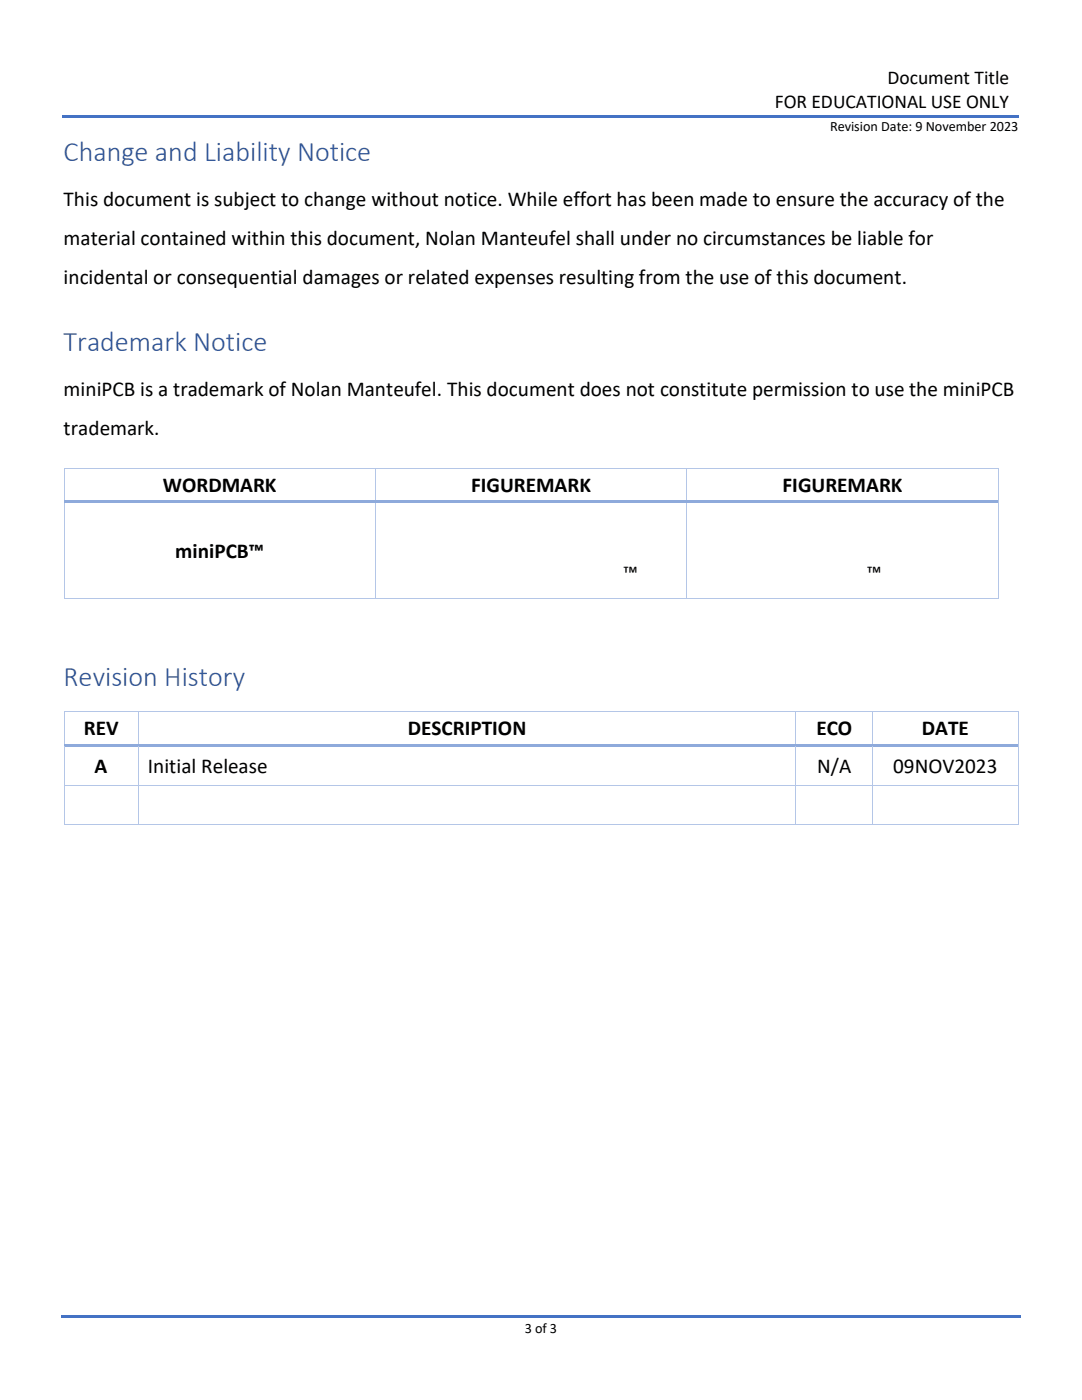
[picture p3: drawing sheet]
<svg xmlns="http://www.w3.org/2000/svg" width="216mm" height="279mm" viewBox="0 0 216 279" stroke-linecap="round" stroke-linejoin="round" font-family="sans-serif">
<defs><g id="words">
<g font-size="5.6" fill="#2f5496">
<text x="12.7" y="32.2">Change and Liability Notice</text>
<text x="12.7" y="70">Trademark Notice</text>
<text x="12.7" y="137">Revision History</text>
</g>
<g font-size="4.2">
<text x="12.7" y="41.2">This document is subject to change without notice. While effort has been made to ensure the accuracy of the</text>
<text x="12.7" y="48.9">material contained within this document, Nolan Manteufel shall under no circumstances be liable for</text>
<text x="12.7" y="56.7">incidental or consequential damages or related expenses resulting from the use of this document.</text>
<text x="12.7" y="79">miniPCB is a trademark of Nolan Manteufel. This document does not constitute permission to use the miniPCB</text>
<text x="12.7" y="86.8">trademark.</text>
<text x="32.5" y="98.1">WORDMARK</text>
<text x="94" y="98.1">FIGUREMARK</text>
<text x="156.2" y="98.1">FIGUREMARK</text>
<text x="35" y="111.4">miniPCB™</text>
<text x="124.3" y="115.7">™</text>
<text x="173" y="115.7">™</text>
<text x="16.7" y="146.7">REV</text>
<text x="81.4" y="146.7">DESCRIPTION</text>
<text x="162.9" y="146.7">ECO</text>
<text x="183.9" y="146.7">DATE</text>
<text x="18.9" y="154.2">A</text>
<text x="29.5" y="154.2">Initial Release</text>
<text x="163.1" y="154.2">N/A</text>
<text x="178.2" y="154.2">09NOV2023</text>
</g>
<g font-size="3.9">
<text x="177.1" y="16.7">Document Title</text>
<text x="154.6" y="21.5">FOR EDUCATIONAL USE ONLY</text>
</g>
<g font-size="2.8">
<text x="165.6" y="26.1">Revision Date: 9 November 2023</text>
<text x="104.7" y="266">3 of 3</text>
</g>
</g></defs>
<g fill="#4472c4">
<path d="M12.4 22.9h95.6v.5h-95.6z" fill-rule="evenodd"/>
<path d="M107.7 22.9h.5v.5h-.5z" fill-rule="evenodd"/>
<path d="M108.2 22.9h95v.5h-95z" fill-rule="evenodd"/>
<path d="M12.2 262.5h191.5v.5h-191.5z" fill-rule="evenodd"/>
</g>
<g fill="#b4c6e7">
<path d="M12.7 93.3h.2v.2h-.2z" fill-rule="evenodd"/>
<path d="M12.7 93.3h.2v.2h-.2z" fill-rule="evenodd"/>
</g>
<path d="M12.9 93.4h61.9" fill="none" stroke="#b4c6e7" stroke-width=".2"/>
<path d="M74.8 93.3h.2v.2h-.2z" fill-rule="evenodd" fill="#b4c6e7"/>
<path d="M75 93.4h62" fill="none" stroke="#b4c6e7" stroke-width=".2"/>
<path d="M137 93.3h.1v.2h-.1z" fill-rule="evenodd" fill="#b4c6e7"/>
<path d="M137.1 93.4h62" fill="none" stroke="#b4c6e7" stroke-width=".2"/>
<g fill="#b4c6e7">
<path d="M199.1 93.3h.2v.2h-.2z" fill-rule="evenodd"/>
<path d="M199.1 93.3h.2v.2h-.2z" fill-rule="evenodd"/>
</g>
<path d="M12.8 93.5v6.4M74.9 93.5v6.4M137.1 93.5v6.4M199.2 93.5v6.4" fill="none" stroke="#b4c6e7" stroke-width=".2"/>
<path d="M12.7 99.9h.2v.5h-.2z" fill-rule="evenodd" fill="#b4c6e7"/>
<path d="M12.9 99.9h61.9v.5h-61.9z" fill-rule="evenodd" fill="#8eaadb"/>
<path d="M74.8 100.4h.2z" fill-rule="evenodd" fill="#b4c6e7"/>
<g fill="#8eaadb">
<path d="M74.8 99.9h.5v.5h-.5z" fill-rule="evenodd"/>
<path d="M75.3 99.9h61.7v.5h-61.7z" fill-rule="evenodd"/>
</g>
<path d="M137 100.4h.1z" fill-rule="evenodd" fill="#b4c6e7"/>
<g fill="#8eaadb">
<path d="M137 99.9h.5v.5h-.5z" fill-rule="evenodd"/>
<path d="M137.5 99.9h61.6v.5h-61.6z" fill-rule="evenodd"/>
</g>
<path d="M199.1 99.9h.2v.5h-.2z" fill-rule="evenodd" fill="#b4c6e7"/>
<path d="M12.8 100.4v19" fill="none" stroke="#b4c6e7" stroke-width=".2"/>
<g fill="#b4c6e7">
<path d="M12.7 119.4h.2v.2h-.2z" fill-rule="evenodd"/>
<path d="M12.7 119.4h.2v.2h-.2z" fill-rule="evenodd"/>
</g>
<path d="M12.9 119.5h61.9M74.9 100.4v19" fill="none" stroke="#b4c6e7" stroke-width=".2"/>
<path d="M74.8 119.4h.2v.2h-.2z" fill-rule="evenodd" fill="#b4c6e7"/>
<path d="M75 119.5h62M137.1 100.4v19" fill="none" stroke="#b4c6e7" stroke-width=".2"/>
<path d="M137 119.4h.1v.2h-.1z" fill-rule="evenodd" fill="#b4c6e7"/>
<path d="M137.1 119.5h62M199.2 100.4v19" fill="none" stroke="#b4c6e7" stroke-width=".2"/>
<g fill="#b4c6e7">
<path d="M199.1 119.4h.2v.2h-.2z" fill-rule="evenodd"/>
<path d="M199.1 119.4h.2v.2h-.2z" fill-rule="evenodd"/>
<path d="M12.7 141.9h.2v.2h-.2z" fill-rule="evenodd"/>
<path d="M12.7 141.9h.2v.2h-.2z" fill-rule="evenodd"/>
</g>
<path d="M12.9 142h14.6" fill="none" stroke="#b4c6e7" stroke-width=".2"/>
<path d="M27.5 141.9h.2v.2h-.2z" fill-rule="evenodd" fill="#b4c6e7"/>
<path d="M27.7 142h131" fill="none" stroke="#b4c6e7" stroke-width=".2"/>
<path d="M158.7 141.9h.2v.2h-.2z" fill-rule="evenodd" fill="#b4c6e7"/>
<path d="M158.9 142h15.2" fill="none" stroke="#b4c6e7" stroke-width=".2"/>
<path d="M174.1 141.9h.1v.2h-.1z" fill-rule="evenodd" fill="#b4c6e7"/>
<path d="M174.2 142h28.9" fill="none" stroke="#b4c6e7" stroke-width=".2"/>
<g fill="#b4c6e7">
<path d="M203.1 141.9h.1v.2h-.1z" fill-rule="evenodd"/>
<path d="M203.1 141.9h.1v.2h-.1z" fill-rule="evenodd"/>
</g>
<path d="M12.8 142.1v6.4M27.6 142.1v6.4M158.8 142.1v6.4M174.2 142.1v6.4M203.2 142.1v6.4" fill="none" stroke="#b4c6e7" stroke-width=".2"/>
<path d="M12.7 148.5h.2v.5h-.2z" fill-rule="evenodd" fill="#b4c6e7"/>
<path d="M12.9 148.5h14.6v.5h-14.6z" fill-rule="evenodd" fill="#8eaadb"/>
<path d="M27.5 149h.2z" fill-rule="evenodd" fill="#b4c6e7"/>
<g fill="#8eaadb">
<path d="M27.5 148.5h.5v.5h-.5z" fill-rule="evenodd"/>
<path d="M28 148.5h130.7v.5h-130.7z" fill-rule="evenodd"/>
</g>
<path d="M158.7 149h.2z" fill-rule="evenodd" fill="#b4c6e7"/>
<g fill="#8eaadb">
<path d="M158.7 148.5h.5v.5h-.5z" fill-rule="evenodd"/>
<path d="M159.2 148.5h14.9v.5h-14.9z" fill-rule="evenodd"/>
</g>
<path d="M174.1 149h.1z" fill-rule="evenodd" fill="#b4c6e7"/>
<g fill="#8eaadb">
<path d="M174.1 148.5h.5v.5h-.5z" fill-rule="evenodd"/>
<path d="M174.6 148.5h28.5v.5h-28.5z" fill-rule="evenodd"/>
</g>
<path d="M203.1 148.5h.1v.5h-.1z" fill-rule="evenodd" fill="#b4c6e7"/>
<path d="M12.8 149v7.6M27.6 149v7.6M158.8 149v7.6M174.2 149v7.6M203.2 149v7.6" fill="none" stroke="#b4c6e7" stroke-width=".2"/>
<path d="M12.7 156.6h.2v.2h-.2z" fill-rule="evenodd" fill="#b4c6e7"/>
<path d="M12.9 156.7h14.6" fill="none" stroke="#b4c6e7" stroke-width=".2"/>
<path d="M27.5 156.6h.2v.2h-.2z" fill-rule="evenodd" fill="#b4c6e7"/>
<path d="M27.7 156.7h131" fill="none" stroke="#b4c6e7" stroke-width=".2"/>
<path d="M158.7 156.6h.2v.2h-.2z" fill-rule="evenodd" fill="#b4c6e7"/>
<path d="M158.9 156.7h15.2" fill="none" stroke="#b4c6e7" stroke-width=".2"/>
<path d="M174.1 156.6h.1v.2h-.1z" fill-rule="evenodd" fill="#b4c6e7"/>
<path d="M174.2 156.7h28.9" fill="none" stroke="#b4c6e7" stroke-width=".2"/>
<path d="M203.1 156.6h.1v.2h-.1z" fill-rule="evenodd" fill="#b4c6e7"/>
<path d="M12.8 156.8v7.6" fill="none" stroke="#b4c6e7" stroke-width=".2"/>
<g fill="#b4c6e7">
<path d="M12.7 164.4h.2v.2h-.2z" fill-rule="evenodd"/>
<path d="M12.7 164.4h.2v.2h-.2z" fill-rule="evenodd"/>
</g>
<path d="M27.6 156.8v7.6M12.9 164.5h14.6" fill="none" stroke="#b4c6e7" stroke-width=".2"/>
<path d="M27.5 164.4h.2v.2h-.2z" fill-rule="evenodd" fill="#b4c6e7"/>
<path d="M158.8 156.8v7.6M27.7 164.5h131" fill="none" stroke="#b4c6e7" stroke-width=".2"/>
<path d="M158.7 164.4h.2v.2h-.2z" fill-rule="evenodd" fill="#b4c6e7"/>
<path d="M174.2 156.8v7.6M158.9 164.5h15.2" fill="none" stroke="#b4c6e7" stroke-width=".2"/>
<path d="M174.1 164.4h.1v.2h-.1z" fill-rule="evenodd" fill="#b4c6e7"/>
<path d="M203.2 156.8v7.6M174.2 164.5h28.9" fill="none" stroke="#b4c6e7" stroke-width=".2"/>
<g fill="#b4c6e7">
<path d="M203.1 164.4h.1v.2h-.1z" fill-rule="evenodd"/>
<path d="M203.1 164.4h.1v.2h-.1z" fill-rule="evenodd"/>
</g>
<use href="#words"/>
</svg>
